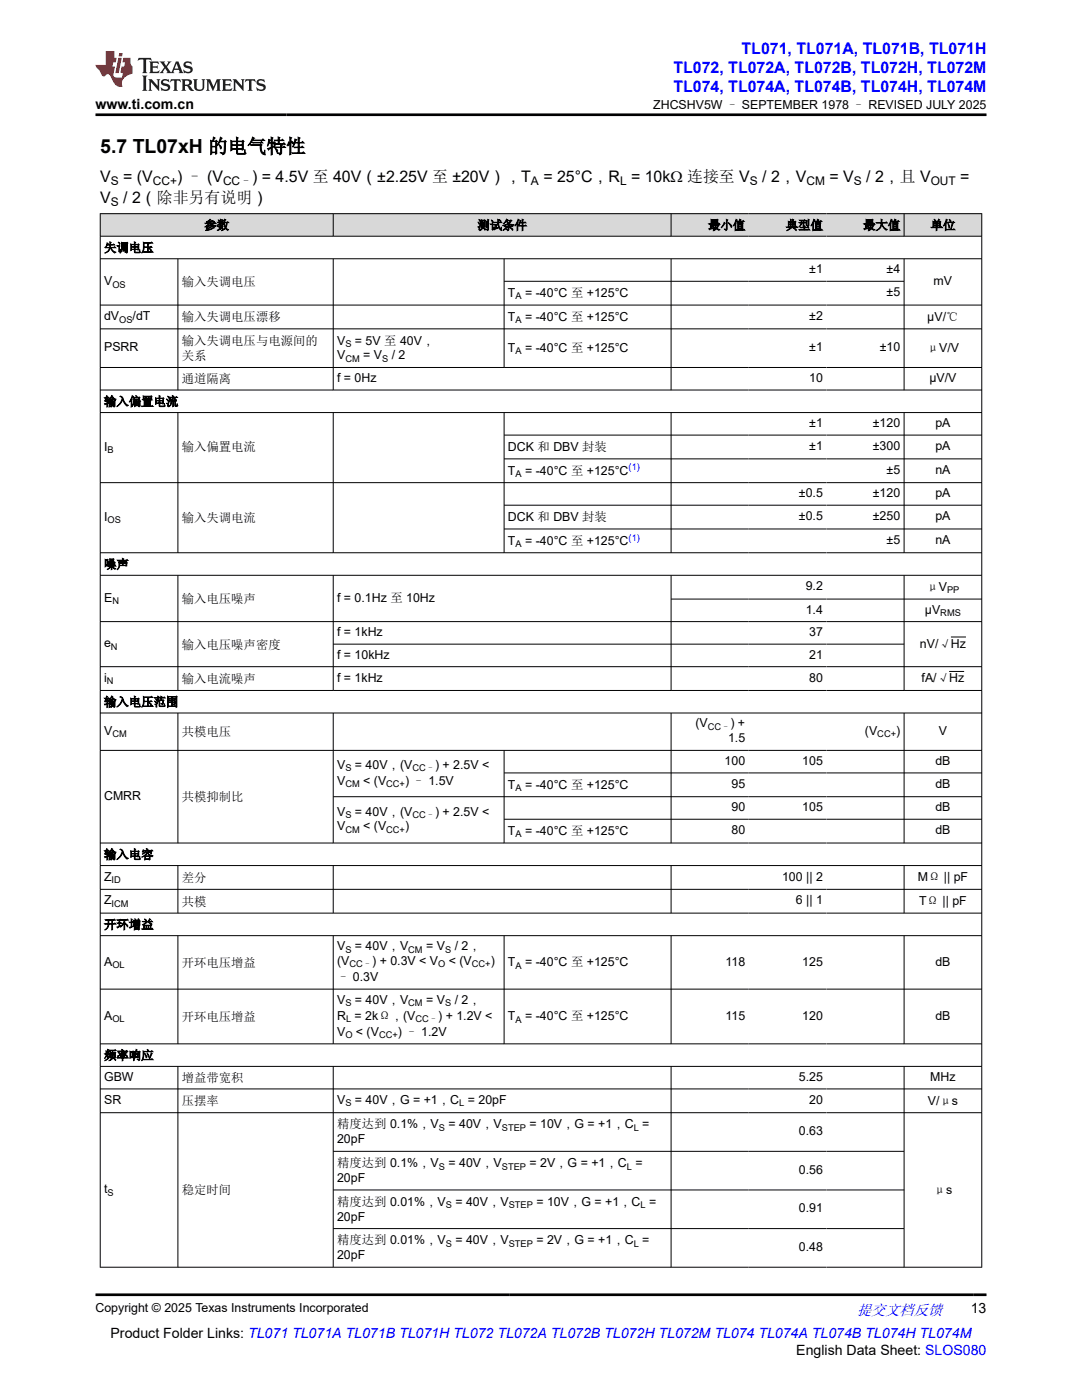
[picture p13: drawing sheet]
<svg xmlns="http://www.w3.org/2000/svg" width="216mm" height="279mm" viewBox="0 0 216 279" stroke-linecap="round" stroke-linejoin="round" font-family="sans-serif">
<defs><g id="words">
<text font-size="3.9" x="20" y="30.5">5.7 TL07xH 的电气特性</text>
<g font-size="3.2" fill="#00f">
<text x="148" y="10.7">TL071, TL071A, TL071B, TL071H</text>
<text x="134.4" y="14.5">TL072, TL072A, TL072B, TL072H, TL072M</text>
<text x="134.4" y="18.3">TL074, TL074A, TL074B, TL074H, TL074M</text>
</g>
<g font-size="3.2">
<text x="20" y="40.4">V</text>
<text x="20" y="36.3">V</text>
<text x="24.6" y="40.4">/ 2（除非另有说明）</text>
<text x="24.6" y="36.3">= (V</text>
<text x="35.3" y="36.3">) – (V</text>
<text x="50.3" y="36.3">) = 4.5V 至 40V（±2.25V 至 ±20V），T</text>
<text x="108.4" y="36.3">= 25°C，R = 10kΩ 连接至 V</text>
<text x="152.1" y="36.3">/ 2，V</text>
<text x="165.5" y="36.3">= V</text>
<text x="172.8" y="36.3">/ 2，且 V</text>
<text x="191.6" y="36.3">=</text>
</g>
<text font-size="3" fill="#00f" x="171" y="262.4">提交文档反馈</text>
<g font-size="2.8">
<text x="19.1" y="21.7">www.ti.com.cn</text>
<text x="193.7" y="262.1">13</text>
<text x="22.1" y="266.9">Product Folder Links: TL071 TL071A TL071B TL071H TL072 TL072A TL072B TL072H TL072M TL074 TL074A TL074B TL074H TL074M</text>
<text x="158.9" y="270.3">English Data Sheet: SLOS080</text>
</g>
<g font-size="2.5">
<text x="130.3" y="21.8">ZHCSHV5W – SEPTEMBER 1978 – REVISED JULY 2025</text>
<text x="40.8" y="45.8">参数</text>
<text x="95.3" y="45.8">测试条件</text>
<text x="141.3" y="45.8">最小值</text>
<text x="156.8" y="45.8">典型值</text>
<text x="172.2" y="45.8">最大值</text>
<text x="185.7" y="45.8">单位</text>
<text x="20.8" y="50.3">失调电压</text>
<text x="20.8" y="56.9">V</text>
<text x="36.3" y="57.2">输入失调电压</text>
<text x="101.4" y="59.3">T</text>
<text x="104.8" y="59.3">= -40°C 至 +125°C</text>
<text x="161.5" y="54.5">±1</text>
<text x="176.9" y="54.5">±4</text>
<text x="176.9" y="59.2">±5</text>
<text x="186.3" y="56.9">mV</text>
<text x="20.8" y="63.9">dV</text>
<text x="26.5" y="63.9">/dT</text>
<text x="36.3" y="64.1">输入失调电压漂移</text>
<text x="101.4" y="64">T</text>
<text x="104.8" y="64">= -40°C 至 +125°C</text>
<text x="161.5" y="63.9">±2</text>
<text x="185" y="64">µV/℃</text>
<text x="20.8" y="70.1">PSRR</text>
<text x="36.3" y="68.9">输入失调电压与电源间的</text>
<text x="36.3" y="71.9">关系</text>
<text x="67.3" y="71.7">V</text>
<text x="67.3" y="68.8">V</text>
<text x="70.8" y="68.8">= 5V 至 40V，</text>
<text x="72.5" y="71.7">= V</text>
<text x="78.2" y="71.7">/ 2</text>
<text x="101.4" y="70.2">T</text>
<text x="104.8" y="70.2">= -40°C 至 +125°C</text>
<text x="161.5" y="70.1">±1</text>
<text x="175.5" y="70.1">±10</text>
<text x="184.9" y="70.2">μV/V</text>
<text x="36.3" y="76.5">通道隔离</text>
<text x="67.3" y="76.2">f = 0Hz</text>
<text x="161.5" y="76.2">10</text>
<text x="185.4" y="76.2">µV/V</text>
<text x="20.8" y="81">输入偏置电流</text>
<text x="20.8" y="90">I</text>
<text x="101.4" y="90">DCK 和 DBV 封装</text>
<text x="161.5" y="85.2">±1</text>
<text x="161.5" y="89.8">±1</text>
<text x="174.2" y="85.2">±120</text>
<text x="174.2" y="89.8">±300</text>
<text x="186.6" y="85.2">pA</text>
<text x="186.6" y="89.8">pA</text>
<text x="36.3" y="90.1">输入偏置电流</text>
<text x="101.4" y="94.7">T</text>
<text x="104.8" y="94.7">= -40°C 至 +125°C</text>
<text x="176.9" y="94.6">±5</text>
<text x="186.6" y="94.6">nA</text>
<text x="159.4" y="99.2">±0.5</text>
<text x="174.2" y="99.2">±120</text>
<text x="186.6" y="99.2">pA</text>
<text x="20.8" y="104">I</text>
<text x="36.3" y="104.1">输入失调电流</text>
<text x="101.4" y="104">DCK 和 DBV 封装</text>
<text x="159.4" y="103.8">±0.5</text>
<text x="174.2" y="103.8">±250</text>
<text x="186.6" y="103.8">pA</text>
<text x="20.8" y="113.5">噪声</text>
<text x="101.4" y="108.7">T</text>
<text x="104.8" y="108.7">= -40°C 至 +125°C</text>
<text x="176.9" y="108.6">±5</text>
<text x="186.6" y="108.6">nA</text>
<text x="160.8" y="117.8">9.2</text>
<text x="184.9" y="117.9">μV</text>
<text x="20.8" y="120.1">E</text>
<text x="36.3" y="120.3">输入电压噪声</text>
<text x="67.3" y="120.2">f = 0.1Hz 至 10Hz</text>
<text x="160.8" y="122.4">1.4</text>
<text x="184.6" y="122.4">µV</text>
<text x="20.8" y="129.2">e</text>
<text x="36.3" y="129.4">输入电压噪声密度</text>
<text x="67.3" y="126.9">f = 1kHz</text>
<text x="67.3" y="131.4">f = 10kHz</text>
<text x="161.5" y="126.9">37</text>
<text x="161.5" y="131.4">21</text>
<text x="183.6" y="129.3">nV/√Hz</text>
<text x="20.8" y="136.1">i</text>
<text x="36.3" y="136.3">输入电流噪声</text>
<text x="67.3" y="136.1">f = 1kHz</text>
<text x="161.5" y="136.1">80</text>
<text x="183.9" y="136.2">fA/√Hz</text>
<text x="20.8" y="140.9">输入电压范围</text>
<text x="20.8" y="146.7">V</text>
<text x="36.3" y="146.9">共模电压</text>
<text x="138.8" y="145.2">(V</text>
<text x="145.3" y="148.1">1.5</text>
<text x="145.7" y="145.2">) +</text>
<text x="172.6" y="146.7">(V</text>
<text x="178.8" y="146.7">)</text>
<text x="187.3" y="146.7">V</text>
<text x="67.3" y="153.4">V</text>
<text x="70.8" y="153.4">= 40V，(V</text>
<text x="86.8" y="153.4">) + 2.5V &lt;</text>
<text x="144.6" y="152.6">100</text>
<text x="160.1" y="152.6">105</text>
<text x="186.6" y="152.6">dB</text>
<text x="20.8" y="159.6">CMRR</text>
<text x="36.3" y="159.9">共模抑制比</text>
<text x="67.3" y="156.6">V</text>
<text x="72.5" y="156.6">&lt; (V</text>
<text x="80.8" y="156.6">) – 1.5V</text>
<text x="101.4" y="157.4">T</text>
<text x="104.8" y="157.4">= -40°C 至 +125°C</text>
<text x="146" y="157.3">95</text>
<text x="146" y="161.9">90</text>
<text x="160.1" y="161.9">105</text>
<text x="186.6" y="157.3">dB</text>
<text x="186.6" y="161.9">dB</text>
<text x="67.3" y="165.7">V</text>
<text x="67.3" y="162.8">V</text>
<text x="70.8" y="162.8">= 40V，(V</text>
<text x="72.5" y="165.7">&lt; (V</text>
<text x="80.8" y="165.7">)</text>
<text x="86.8" y="162.8">) + 2.5V &lt;</text>
<text x="101.4" y="166.6">T</text>
<text x="104.8" y="166.6">= -40°C 至 +125°C</text>
<text x="146" y="166.5">80</text>
<text x="186.6" y="166.5">dB</text>
<text x="20.8" y="171.4">输入电容</text>
<text x="20.8" y="175.8">Z</text>
<text x="36.3" y="176">差分</text>
<text x="156" y="175.8">100 || 2</text>
<text x="183.1" y="175.9">MΩ || pF</text>
<text x="20.8" y="180.5">Z</text>
<text x="20.8" y="185.4">开环增益</text>
<text x="36.3" y="180.7">共模</text>
<text x="158.8" y="180.5">6 || 1</text>
<text x="183.4" y="180.6">TΩ || pF</text>
<text x="67.3" y="189.6">V</text>
<text x="70.8" y="189.6">= 40V，V</text>
<text x="85" y="189.6">= V</text>
<text x="90.7" y="189.6">/ 2，</text>
<text x="20.8" y="192.7">A</text>
<text x="36.3" y="193">开环电压增益</text>
<text x="67.3" y="195.8">– 0.3V</text>
<text x="67.3" y="192.6">(V</text>
<text x="74.3" y="192.6">) + 0.3V &lt; V</text>
<text x="89.6" y="192.6">&lt; (V</text>
<text x="97.9" y="192.6">)</text>
<text x="101.4" y="192.8">T</text>
<text x="104.8" y="192.8">= -40°C 至 +125°C</text>
<text x="144.8" y="192.7">118</text>
<text x="160.1" y="192.7">125</text>
<text x="186.6" y="192.7">dB</text>
<text x="20.8" y="203.5">A</text>
<text x="36.3" y="203.8">开环电压增益</text>
<text x="67.3" y="200.3">V</text>
<text x="67.3" y="203.5">R = 2kΩ，(V</text>
<text x="70.8" y="200.3">= 40V，V</text>
<text x="85" y="200.3">= V</text>
<text x="87.4" y="203.5">) + 1.2V &lt;</text>
<text x="90.7" y="200.3">/ 2，</text>
<text x="101.4" y="203.6">T</text>
<text x="104.8" y="203.6">= -40°C 至 +125°C</text>
<text x="144.8" y="203.5">115</text>
<text x="160.1" y="203.5">120</text>
<text x="186.6" y="203.5">dB</text>
<text x="67.3" y="206.7">V</text>
<text x="71" y="206.7">&lt; (V</text>
<text x="79.4" y="206.7">) – 1.2V</text>
<text x="20.8" y="211.5">频率响应</text>
<text x="20.8" y="215.7">GBW</text>
<text x="36.3" y="216">增益带宽积</text>
<text x="159.4" y="215.7">5.25</text>
<text x="185.6" y="215.7">MHz</text>
<text x="20.8" y="220.3">SR</text>
<text x="36.3" y="220.6">压摆率</text>
<text x="67.3" y="220.3">V</text>
<text x="70.8" y="220.3">= 40V，G = +1，C = 20pF</text>
<text x="161.5" y="220.3">20</text>
<text x="185.1" y="220.5">V/μs</text>
<text x="67.3" y="225.2">精度达到 0.1%，V</text>
<text x="89.5" y="225.2">= 40V，V</text>
<text x="105.7" y="225.2">= 10V，G = +1，C =</text>
<text x="159.4" y="226.6">0.63</text>
<text x="67.3" y="228.2">20pF</text>
<text x="67.3" y="232.9">精度达到 0.1%，V</text>
<text x="89.5" y="232.9">= 40V，V</text>
<text x="105.7" y="232.9">= 2V，G = +1，C =</text>
<text x="20.8" y="238.1">t</text>
<text x="36.3" y="238.4">稳定时间</text>
<text x="67.3" y="235.9">20pF</text>
<text x="159.4" y="234.3">0.56</text>
<text x="186.3" y="238.2">μs</text>
<text x="67.3" y="240.6">精度达到 0.01%，V</text>
<text x="67.3" y="243.6">20pF</text>
<text x="90.9" y="240.6">= 40V，V</text>
<text x="107" y="240.6">= 10V，G = +1，C =</text>
<text x="159.4" y="242">0.91</text>
<text x="67.3" y="251.3">20pF</text>
<text x="67.3" y="248.3">精度达到 0.01%，V</text>
<text x="90.9" y="248.3">= 40V，V</text>
<text x="107" y="248.3">= 2V，G = +1，C =</text>
<text x="159.4" y="249.7">0.48</text>
<text x="19.1" y="261.8">Copyright © 2025 Texas Instruments Incorporated</text>
</g>
<g font-size="2.4">
<text x="22.1" y="41.1">S</text>
<text x="22.1" y="36.9">S</text>
<text x="30.5" y="36.9">CC+</text>
<text x="44.5" y="36.9">CC–</text>
<text x="106" y="36.9">A</text>
<text x="123.7" y="36.9">L</text>
<text x="149.6" y="36.9">S</text>
<text x="160.9" y="36.9">CM</text>
<text x="170.4" y="36.9">S</text>
<text x="185.7" y="36.9">OUT</text>
</g>
<g font-size="1.9">
<text x="22.4" y="57.4">OS</text>
<text x="102.9" y="59.8">A</text>
<text x="23.8" y="64.4">OS</text>
<text x="102.9" y="64.5">A</text>
<text x="68.9" y="69.3">S</text>
<text x="102.9" y="70.7">A</text>
<text x="68.9" y="72.2">CM</text>
<text x="76.2" y="72.2">S</text>
<text x="21.5" y="90.5">B</text>
<text x="102.9" y="95.2">A</text>
<text x="21.5" y="104.5">OS</text>
<text x="102.9" y="109.2">A</text>
<text x="189" y="118.4">PP</text>
<text x="22.4" y="120.6">N</text>
<text x="187.6" y="122.9">RMS</text>
<text x="22.1" y="129.7">N</text>
<text x="21.3" y="136.6">N</text>
<text x="22.4" y="147.2">CM</text>
<text x="141.2" y="145.7">CC–</text>
<text x="175.1" y="147.2">CC+</text>
<text x="68.9" y="153.9">S</text>
<text x="82.3" y="153.9">CC–</text>
<text x="68.9" y="157.1">CM</text>
<text x="77.1" y="157.1">CC+</text>
<text x="102.9" y="157.9">A</text>
<text x="68.9" y="163.3">S</text>
<text x="68.9" y="166.2">CM</text>
<text x="77.1" y="166.2">CC+</text>
<text x="82.3" y="163.3">CC–</text>
<text x="102.9" y="167.1">A</text>
<text x="22.3" y="176.2">ID</text>
<text x="22.3" y="181">ICM</text>
<text x="68.9" y="190.1">S</text>
<text x="81.5" y="190.1">CM</text>
<text x="88.8" y="190.1">S</text>
<text x="22.4" y="193.2">OL</text>
<text x="69.7" y="193.1">CC–</text>
<text x="87.4" y="193.1">O</text>
<text x="94.2" y="193.1">CC+</text>
<text x="102.9" y="193.3">A</text>
<text x="22.4" y="204">OL</text>
<text x="68.9" y="200.8">S</text>
<text x="69" y="204">L</text>
<text x="81.5" y="200.8">CM</text>
<text x="82.9" y="204">CC–</text>
<text x="88.8" y="200.8">S</text>
<text x="68.9" y="207.2">O</text>
<text x="75.6" y="207.2">CC+</text>
<text x="102.9" y="204.1">A</text>
<text x="68.9" y="220.8">S</text>
<text x="91.6" y="220.8">L</text>
<text x="87.6" y="225.7">S</text>
<text x="100.1" y="225.7">STEP</text>
<text x="126.4" y="225.7">L</text>
<text x="87.6" y="233.4">S</text>
<text x="100.1" y="233.4">STEP</text>
<text x="125.1" y="233.4">L</text>
<text x="21.5" y="238.6">S</text>
<text x="88.9" y="241.1">S</text>
<text x="101.5" y="241.1">STEP</text>
<text x="127.8" y="241.1">L</text>
<text x="88.9" y="248.8">S</text>
<text x="101.5" y="248.8">STEP</text>
<text x="126.4" y="248.8">L</text>
</g>
<g font-size="1.9" fill="#00f">
<text x="125.4" y="93.9">(1)</text>
<text x="125.4" y="107.9">(1)</text>
</g>
</g></defs>
<g fill="#d8d8d8">
<path d="M20 42.6h175.9v4.5h-175.9z" fill-rule="evenodd"/>
<path d="M20.1 42.7h46.3v4.4h-46.3z" fill-rule="evenodd"/>
<path d="M66.6 42.7h67.2v4.4h-67.2z" fill-rule="evenodd"/>
<path d="M134 42.7h15.4v4.4h-15.4z" fill-rule="evenodd"/>
<path d="M149.4 42.7h15.5v4.4h-15.5z" fill-rule="evenodd"/>
<path d="M164.9 42.7h15.4v4.4h-15.4z" fill-rule="evenodd"/>
<path d="M180.5 42.7h15.3v4.4h-15.3z" fill-rule="evenodd"/>
</g>
<g fill="none" stroke="#000" stroke-width=".2">
<path d="M19.9 42.6h176.1M19.9 47.1h176.1M19.9 51.6h176.1M20 42.6v210.4M35.5 51.6v26.3M66.5 42.6v4.6M66.5 51.6v26.3M100.6 51.6v21.8M100.6 56.1h79.9M133.9 42.6v4.6M133.9 51.6v26.3M180.4 42.6v4.6"/>
<path d="M180.4 51.6v26.3M195.9 42.6v210.4M19.9 60.9h176.1M19.9 65.6h176.1M19.9 73.3h176.1M19.9 77.8h176.1M19.9 82.3h176.1M35.5 82.3v28.1M66.5 82.3v28.1M100.6 82.3v28.1M100.6 86.8h95.4M100.6 91.6h95.4"/>
<path d="M133.9 82.3v28.1M180.4 82.3v28.1M196 96.3h-176.1M19.9 114.8h176.1M35.5 114.8v23.1M66.5 114.8v23.1M100.6 100.8h95.4M100.6 105.6h95.4M133.9 114.8v23.1M133.9 119.6h62.1M180.4 114.8v23.1M196 110.3h-176.1"/>
<path d="M19.9 133.1h176.1M19.9 137.8h176.1M66.5 128.6h114M189.4 134h3M189.7 127.1h3M196 124.1h-176.1M19.9 142.3h176.1M19.9 149.8h176.1M35.5 142.3v26M66.5 142.3v26M100.6 149.8v18.5M100.6 154.3h95.4"/>
<path d="M133.9 142.3v26M180.4 142.3v26M196 159h-129.5M19.9 168.2h176.1M19.9 172.7h176.1M19.9 177.5h176.1M35.5 172.7v9.6M66.5 172.7v9.6M100.6 163.5h95.4M133.9 172.7v9.6M180.4 172.7v9.6M19.9 182.2h176.1"/>
<path d="M19.9 186.7h176.1M19.9 197.4h176.1M35.5 186.7v21.7M66.5 186.7v21.7M100.6 186.7v21.7M133.9 186.7v21.7M180.4 186.7v21.7M19.9 208.3h176.1M19.9 212.8h176.1M19.9 217.3h176.1M35.5 212.8v40.2M66.5 212.8v40.2"/>
<path d="M133.9 212.8v40.2M180.4 212.8v40.2M19.9 222.1h176.1M66.5 229.8h114M66.5 237.5h114M19.9 252.9h176.1M66.5 245.2h114"/>
</g>
<path d="M27.7 11.6l-.2 .5 .5-.2h.6v.1v2.2l-.2 .4h1l-.2-.4v-2.2v-.1h.5l.5 .2-.1-.5zM29.8 12.3l.2 .4v1.5l-.2 .4h1.9l.1-.6a1.08 1.08 0 0 1-1.3 .2v-.7h.6l.4 .2v-.7l-.4 .2h-.6v-.5l.2-.2a1 1 0 0 1 1 .3l-.1-.5zM31.8 12.3l1 1.1-1 1.2h.9l-.2-.2 .4-.8 .5 .8-.2 .2h1.6l-.2-.2 .1-.5h1l.1 .5-.1 .2h.9l-.2-.3-.8-2h-.5l-1 2.2-.8-1.1 .9-1.1h-.8l.2 .2-.5 .6-.3-.6 .1-.2zM35.2 12.7l.4 1h-.8zM36.8 12.4a.65 .65 0 0 0-.2 .7 .65 .65 0 0 0 .6 .5l.7 .1 .1 .3a.79 .79 0 0 1-.7 .4 .79 .79 0 0 1-.7-.5l.1 .7 .2-.1a.93 .93 0 0 0 1.1 .1 .93 .93 0 0 0 .4-1 1.46 1.46 0 0 0-1.2-.6l-.1-.3a1.09 1.09 0 0 1 1.2 .2l-.2-.6-.1 .1-.6-.2zM28.4 15.1l.2 .4v2.2l-.2 .4h1l-.2-.4v-2.2l.2-.4zM29.6 15.8l.2 .4v1.5l-.2 .4h.8l-.3-.4v-1.3l1.7 1.8v-2l.2-.4h-.8l.2 .2 .1 1.1-1.2-1.3zM32.3 15.9a.65 .65 0 0 0-.2 .8 .65 .65 0 0 0 .7 .4l.6 .2 .1 .2a.79 .79 0 0 1-.7 .4 .79 .79 0 0 1-.7-.5l.1 .7 .2-.1a.93 .93 0 0 0 1.1 .1 .93 .93 0 0 0 .4-.9 1.46 1.46 0 0 0-1.2-.6l-.1-.4a1.09 1.09 0 0 1 1.2 .2l-.2-.6-.1 .1-.6-.1zM34.1 15.8l-.1 .6a.63 .63 0 0 1 .7-.3l.1 1.6-.3 .4h1l-.2-.4v-1.6a.66 .66 0 0 1 .8 .3l-.1-.6zM36.2 15.8l.2 .4v1.5l-.2 .4h.9l-.2-.2v-.7h.5l.1 .2a.79 .79 0 0 0 1.2 .6l-1-.9a.61 .61 0 0 0 .6-.6 .61 .61 0 0 0-.5-.7zM36.9 16.1h.2a.47 .47 0 0 1 .5 .1 .47 .47 0 0 1 .1 .5l-.2 .1-.6 .1zM38.5 15.8l.2 .2a2.27 2.27 0 0 0 .4 2 1.04 1.04 0 0 0 1.7-.7v-1.3l.2-.2h-.8l.2 .4v1.1a.6 .6 0 0 1-.6 .6 .6 .6 0 0 1-.6-.6v-1.1l.3-.4zM41.1 15.8l.2 .4v1.5l-.2 .4h.7l-.2-.4v-1.4l.9 1.9 .8-1.9v1.4l-.2 .4h1l-.3-.4v-1.5l.3-.4h-.8l-.7 1.5-.7-1.5zM44.3 15.8l.2 .4v1.5l-.2 .4h1.9l.1-.6a1.09 1.09 0 0 1-1.3 .2v-.7h.6l.4 .2v-.6l-.4 .2h-.6v-.6l.2-.1a1.01 1.01 0 0 1 1 .3l-.1-.6zM46.4 15.8l.3 .4v1.5l-.3 .4h.8l-.2-.4v-1.3l1.6 1.8v-2l.2-.4h-.7l.2 .2v1.1l-1.2-1.3zM49 15.8l-.1 .6a.63 .63 0 0 1 .8-.3v1.6l-.3 .4h1l-.2-.4v-1.6a.66 .66 0 0 1 .8 .3l-.1-.6zM51.4 15.9a.65 .65 0 0 0-.2 .8 .65 .65 0 0 0 .6 .4l.6 .2 .2 .2a.79 .79 0 0 1-.8 .4 .79 .79 0 0 1-.6-.5l.1 .7 .2-.1a.93 .93 0 0 0 1 .1 .93 .93 0 0 0 .5-.9 1.46 1.46 0 0 0-1.3-.6l-.1-.4a1.09 1.09 0 0 1 1.3 .2l-.2-.6-.2 .1-.5-.1z" fill="#231f20"/>
<path d="M21.1 10.2v2.8h-2v.3l.9 1a.95 .95 0 0 0 .9 .9 .59 .59 0 0 1 .6-.4 .59 .59 0 0 1 .5 .4l.4 .7a1.59 1.59 0 0 0 2.1 1.4 1.61 1.61 0 0 1 1-2.3l1-.3-.1-1.5a1.59 1.59 0 0 1-.4-1.7h-1.4l-.2 .9h.5l-.1 .9h-.5l-.2 1v.2l.4 .1-.2 .9h-.6a.73 .73 0 0 1-1.1-.7l.3-1.5h-.5l.2-.9h.5l.2-.9h-.5v-1.3zM23.6 11.5l-.6 3.1h.7l.6-3.1zM23.8 10.6l-.1 .6h.7l.1-.6z" fill="#ed1c24"/>
<path d="M19.1 22.9h177.8M19.1 258.4h177.8" fill="none" stroke="#000" stroke-width=".53"/>
<use href="#words"/>
</svg>
